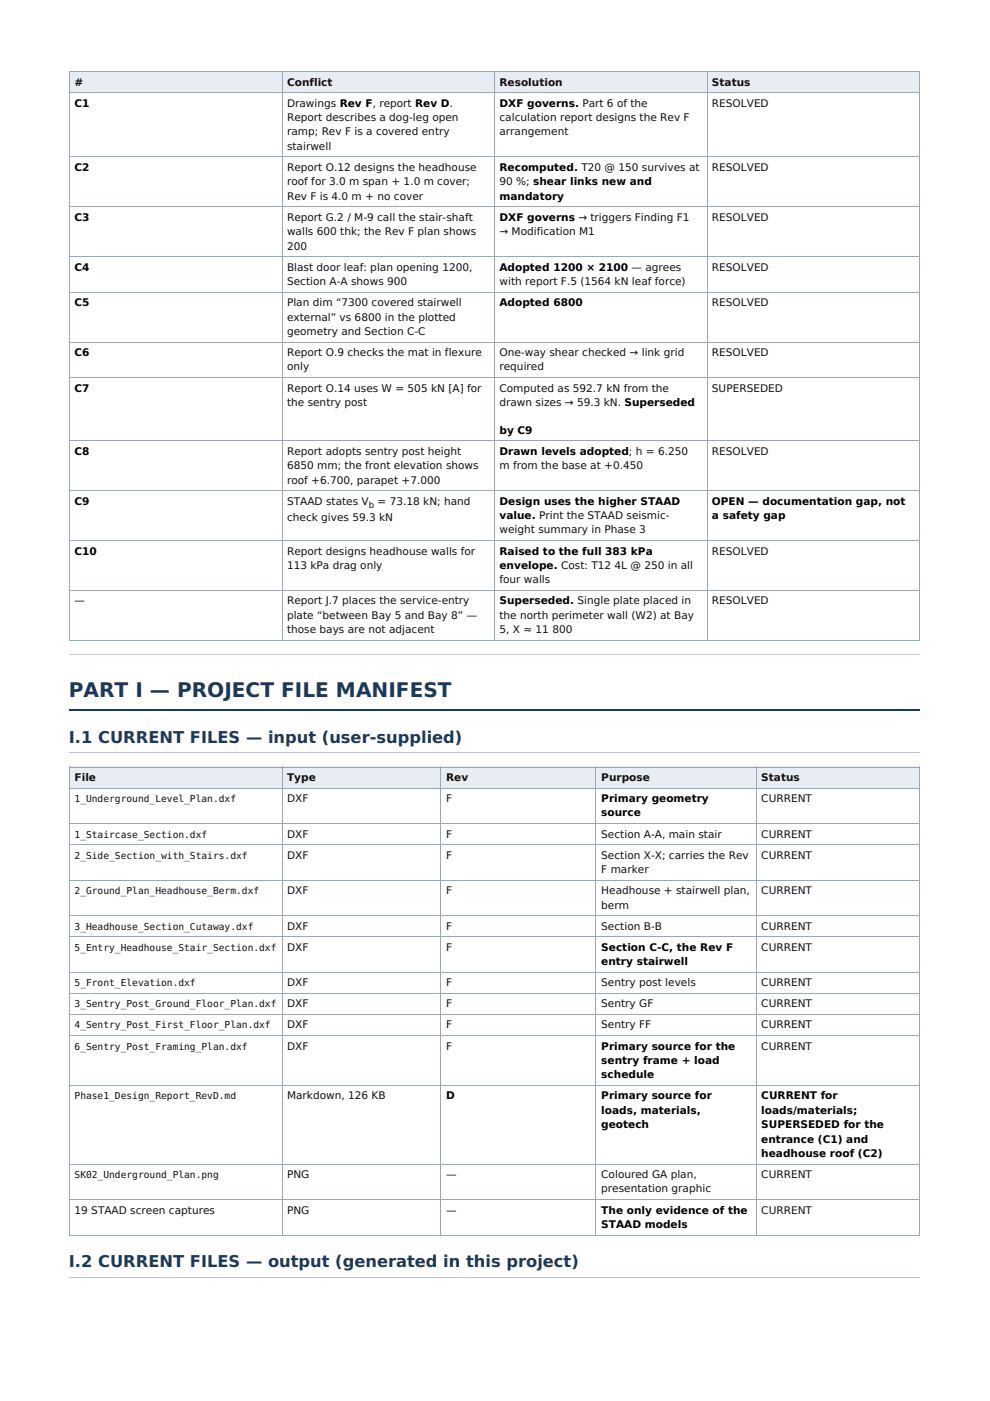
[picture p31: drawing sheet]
<svg xmlns="http://www.w3.org/2000/svg" width="210mm" height="297mm" viewBox="0 0 210 297" stroke-linecap="round" stroke-linejoin="round" font-family="sans-serif">
<defs><g id="words">
<text font-size="4.3" fill="#1a3a5c" x="14.6" y="147.9">PART I — PROJECT FILE MANIFEST</text>
<g font-size="3.5" fill="#1a3a5c">
<text x="14.6" y="157.4">I.1 CURRENT FILES — input (user-supplied)</text>
<text x="14.6" y="268.7">I.2 CURRENT FILES — output (generated in this project)</text>
</g>
<g font-size="2.2" fill="#111">
<text x="15.8" y="18.1">#</text>
<text x="60.9" y="18.1">Conflict</text>
<text x="60.9" y="22.6">Drawings Rev F, report Rev D.</text>
<text x="105.9" y="18.1">Resolution</text>
<text x="151" y="18.1">Status</text>
<text x="151" y="22.6">RESOLVED</text>
<text x="60.9" y="25.7">Report describes a dog-leg open</text>
<text x="60.9" y="28.7">ramp; Rev F is a covered entry</text>
<text x="105.9" y="25.7">calculation report designs the Rev F</text>
<text x="105.9" y="28.7">arrangement</text>
<text x="60.9" y="31.8">stairwell</text>
<text x="60.9" y="36.2">Report O.12 designs the headhouse</text>
<text x="60.9" y="39.3">roof for 3.0 m span + 1.0 m cover;</text>
<text x="105.9" y="39.3">90 %; shear links new and</text>
<text x="151" y="36.2">RESOLVED</text>
<text x="60.9" y="42.3">Rev F is 4.0 m + no cover</text>
<text x="60.9" y="46.8">Report G.2 / M-9 call the stair-shaft</text>
<text x="151" y="46.8">RESOLVED</text>
<text x="60.9" y="49.9">walls 600 thk; the Rev F plan shows</text>
<text x="60.9" y="52.9">200</text>
<text x="105.9" y="49.9">→ Modification M1</text>
<text x="60.9" y="57.4">Blast door leaf: plan opening 1200,</text>
<text x="151" y="57.4">RESOLVED</text>
<text x="60.9" y="60.4">Section A-A shows 900</text>
<text x="60.9" y="64.9">Plan dim “7300 covered stairwell</text>
<text x="105.9" y="60.4">with report F.5 (1564 kN leaf force)</text>
<text x="151" y="64.9">RESOLVED</text>
<text x="60.9" y="68">external” vs 6800 in the plotted</text>
<text x="60.9" y="71">geometry and Section C-C</text>
<text x="60.9" y="75.5">Report O.9 checks the mat in flexure</text>
<text x="105.9" y="75.5">One-way shear checked → link grid</text>
<text x="151" y="75.5">RESOLVED</text>
<text x="60.9" y="78.5">only</text>
<text x="60.9" y="83">Report O.14 uses W = 505 kN [A] for</text>
<text x="105.9" y="78.5">required</text>
<text x="105.9" y="83">Computed as 592.7 kN from the</text>
<text x="151" y="83">SUPERSEDED</text>
<text x="60.9" y="86.1">the sentry post</text>
<text x="105.9" y="86.1">drawn sizes → 59.3 kN. Superseded</text>
<text x="60.9" y="96.4">Report adopts sentry post height</text>
<text x="60.9" y="99.5">6850 mm; the front elevation shows</text>
<text x="105.9" y="99.5">m from the base at +0.450</text>
<text x="151" y="96.4">RESOLVED</text>
<text x="60.9" y="102.5">roof +6.700, parapet +7.000</text>
<text x="60.9" y="107">STAAD states V</text>
<text x="80.1" y="107">= 73.18 kN; hand</text>
<text x="60.9" y="110.5">check gives 59.3 kN</text>
<text x="105.9" y="113.1">weight summary in Phase 3</text>
<text x="60.9" y="117.6">Report designs headhouse walls for</text>
<text x="151" y="117.6">RESOLVED</text>
<text x="60.9" y="120.6">113 kPa drag only</text>
<text x="105.9" y="123.7">four walls</text>
<text x="130.3" y="120.6">4L @ 250 in all</text>
<text x="15.8" y="128.2">—</text>
<text x="60.9" y="128.2">Report J.7 places the service-entry</text>
<text x="60.9" y="131.2">plate “between Bay 5 and Bay 8” —</text>
<text x="105.9" y="131.2">the north perimeter wall (W2) at Bay</text>
<text x="151" y="128.2">RESOLVED</text>
<text x="60.9" y="134.3">those bays are not adjacent</text>
<text x="105.9" y="134.3">5, X ≈ 11</text>
<text x="117.1" y="134.3">800</text>
<text x="15.8" y="165.6">File</text>
<text x="60.9" y="165.6">Type</text>
<text x="94.6" y="165.6">Rev</text>
<text x="127.5" y="165.6">Purpose</text>
<text x="161.4" y="165.6">Status</text>
<text x="60.9" y="170">DXF</text>
<text x="94.6" y="170">F</text>
<text x="161.4" y="170">CURRENT</text>
<text x="60.9" y="177.6">DXF</text>
<text x="94.6" y="177.6">F</text>
<text x="127.5" y="177.6">Section A-A, main stair</text>
<text x="161.4" y="177.6">CURRENT</text>
<text x="60.9" y="182">DXF</text>
<text x="94.6" y="182">F</text>
<text x="127.5" y="182">Section X-X; carries the Rev</text>
<text x="127.5" y="185.1">F marker</text>
<text x="161.4" y="182">CURRENT</text>
<text x="60.9" y="189.6">DXF</text>
<text x="94.6" y="189.6">F</text>
<text x="127.5" y="189.6">Headhouse + stairwell plan,</text>
<text x="161.4" y="189.6">CURRENT</text>
<text x="60.9" y="197.1">DXF</text>
<text x="94.6" y="197.1">F</text>
<text x="127.5" y="192.6">berm</text>
<text x="127.5" y="197.1">Section B-B</text>
<text x="161.4" y="197.1">CURRENT</text>
<text x="60.9" y="201.6">DXF</text>
<text x="94.6" y="201.6">F</text>
<text x="161.4" y="201.6">CURRENT</text>
<text x="60.9" y="209.1">DXF</text>
<text x="94.6" y="209.1">F</text>
<text x="127.5" y="209.1">Sentry post levels</text>
<text x="161.4" y="209.1">CURRENT</text>
<text x="60.9" y="213.6">DXF</text>
<text x="94.6" y="213.6">F</text>
<text x="127.5" y="213.6">Sentry GF</text>
<text x="161.4" y="213.6">CURRENT</text>
<text x="60.9" y="218">DXF</text>
<text x="94.6" y="218">F</text>
<text x="127.5" y="218">Sentry FF</text>
<text x="161.4" y="218">CURRENT</text>
<text x="60.9" y="222.5">DXF</text>
<text x="94.6" y="222.5">F</text>
<text x="161.4" y="222.5">CURRENT</text>
<text x="60.9" y="233.1">Markdown, 126 KB</text>
<text x="60.9" y="249.8">PNG</text>
<text x="94.6" y="249.8">—</text>
<text x="127.5" y="249.8">Coloured GA plan,</text>
<text x="161.4" y="249.8">CURRENT</text>
<text x="15.8" y="257.3">19 STAAD screen captures</text>
<text x="60.9" y="257.3">PNG</text>
<text x="94.6" y="257.3">—</text>
<text x="127.5" y="252.8">presentation graphic</text>
<text x="161.4" y="257.3">CURRENT</text>
</g>
<g font-size="2.2">
<text x="15.8" y="22.6">C1</text>
<text x="105.9" y="22.6">DXF governs. Part 6 of the</text>
<text x="15.8" y="36.2">C2</text>
<text x="105.9" y="36.2">Recomputed. T20 @ 150 survives at</text>
<text x="15.8" y="46.8">C3</text>
<text x="105.9" y="42.3">mandatory</text>
<text x="105.9" y="46.8">DXF governs → triggers Finding F1</text>
<text x="15.8" y="57.4">C4</text>
<text x="105.9" y="57.4">Adopted 1200 × 2100 — agrees</text>
<text x="15.8" y="64.9">C5</text>
<text x="105.9" y="64.9">Adopted 6800</text>
<text x="15.8" y="75.5">C6</text>
<text x="15.8" y="83">C7</text>
<text x="105.9" y="92">by C9</text>
<text x="15.8" y="96.4">C8</text>
<text x="105.9" y="96.4">Drawn levels adopted; h = 6.250</text>
<text x="15.8" y="107">C9</text>
<text x="105.9" y="107">Design uses the higher STAAD</text>
<text x="151" y="107">OPEN — documentation gap, not</text>
<text x="105.9" y="110.1">value. Print the STAAD seismic-</text>
<text x="151" y="110.1">a safety gap</text>
<text x="15.8" y="117.6">C10</text>
<text x="105.9" y="117.6">Raised to the full 383 kPa</text>
<text x="105.9" y="120.6">envelope. Cost: T12</text>
<text x="105.9" y="128.2">Superseded. Single plate placed in</text>
<text x="127.5" y="170">Primary geometry</text>
<text x="127.5" y="173.1">source</text>
<text x="127.5" y="201.6">Section C-C, the Rev F</text>
<text x="127.5" y="204.6">entry stairwell</text>
<text x="127.5" y="222.5">Primary source for the</text>
<text x="127.5" y="225.6">sentry frame + load</text>
<text x="94.6" y="233.1">D</text>
<text x="127.5" y="228.6">schedule</text>
<text x="127.5" y="233.1">Primary source for</text>
<text x="161.4" y="233.1">CURRENT for</text>
<text x="127.5" y="236.1">loads, materials,</text>
<text x="127.5" y="239.2">geotech</text>
<text x="161.4" y="236.1">loads/materials;</text>
<text x="161.4" y="239.2">SUPERSEDED for the</text>
<text x="161.4" y="242.2">entrance (C1) and</text>
<text x="161.4" y="245.3">headhouse roof (C2)</text>
<text x="127.5" y="257.3">The only evidence of the</text>
<text x="127.5" y="260.3">STAAD models</text>
</g>
<g font-size="2" fill="#111">
<text x="15.8" y="170">1_Underground_Level_Plan.dxf</text>
<text x="15.8" y="177.6">1_Staircase_Section.dxf</text>
<text x="15.8" y="182">2_Side_Section_with_Stairs.dxf</text>
<text x="15.8" y="189.6">2_Ground_Plan_Headhouse_Berm.dxf</text>
<text x="15.8" y="197.1">3_Headhouse_Section_Cutaway.dxf</text>
<text x="15.8" y="201.6">5_Entry_Headhouse_Stair_Section.dxf</text>
<text x="15.8" y="209.1">5_Front_Elevation.dxf</text>
<text x="15.8" y="213.6">3_Sentry_Post_Ground_Floor_Plan.dxf</text>
<text x="15.8" y="218">4_Sentry_Post_First_Floor_Plan.dxf</text>
<text x="15.8" y="222.5">6_Sentry_Post_Framing_Plan.dxf</text>
<text x="15.8" y="233.1">Phase1_Design_Report_RevD.md</text>
<text x="15.8" y="249.8">SK02_Underground_Plan.png</text>
</g>
<text font-size="1.8" fill="#111" x="78.2" y="107.6">b</text>
</g></defs>
<g fill="#e7edf3">
<path d="M14.6 15.1h45.1v4.5h-45.1z"/>
<path d="M59.7 15.1h45v4.5h-45z"/>
<path d="M104.7 15.1h45.1v4.5h-45.1z"/>
<path d="M149.8 15.1h45v4.5h-45z"/>
</g>
<g fill="none" stroke="#98a8b6" stroke-width=".21">
<path d="M14.6 19.7h180.4M14.6 15.2h180.4M14.7 15.1v120.8M59.8 15.1v120.8M104.8 15.1v120.8M149.9 15.1v120.8M194.9 15.1v120.8M14.6 33.3h180.4M14.6 54.4h180.4M14.6 43.9h180.4M14.6 72.5h180.4M14.6 62h180.4"/>
<path d="M14.6 93.5h180.4M14.6 80.1h180.4M14.6 114.6h180.4M14.6 104.1h180.4M14.6 125.2h180.4M14.6 135.8h180.4"/>
</g>
<path d="M14.6 138.8h180.4" fill="none" stroke="#ccc" stroke-width=".21"/>
<path d="M14.6 150.5h180.4" fill="none" stroke="#1a3a5c" stroke-width=".41"/>
<path d="M14.6 159.6h180.4" fill="none" stroke="#b9c6d2" stroke-width=".21"/>
<g fill="#e7edf3">
<path d="M14.6 162.5h45.1v4.5h-45.1z"/>
<path d="M59.7 162.5h33.6v4.5h-33.6z"/>
<path d="M93.3 162.5h32.9v4.5h-32.9z"/>
<path d="M126.2 162.5h34v4.5h-34z"/>
<path d="M160.2 162.5h34.6v4.5h-34.6z"/>
</g>
<g fill="none" stroke="#98a8b6" stroke-width=".21">
<path d="M14.6 179.1h180.4M14.6 174.6h180.4M14.6 167.1h180.4M14.6 162.6h180.4M14.7 162.5v99.5M59.8 162.5v99.5M93.4 162.5v99.5M126.3 162.5v99.5M160.3 162.5v99.5M194.9 162.5v99.5M14.6 198.6h180.4M14.6 194.1h180.4"/>
<path d="M14.6 186.6h180.4M14.6 219.6h180.4M14.6 215.1h180.4M14.6 210.6h180.4M14.6 206.1h180.4M14.6 230.1h180.4M14.6 254.3h180.4M14.6 246.8h180.4M14.6 261.9h180.4"/>
</g>
<path d="M14.6 270.8h180.4" fill="none" stroke="#b9c6d2" stroke-width=".21"/>
<use href="#words"/>
</svg>
